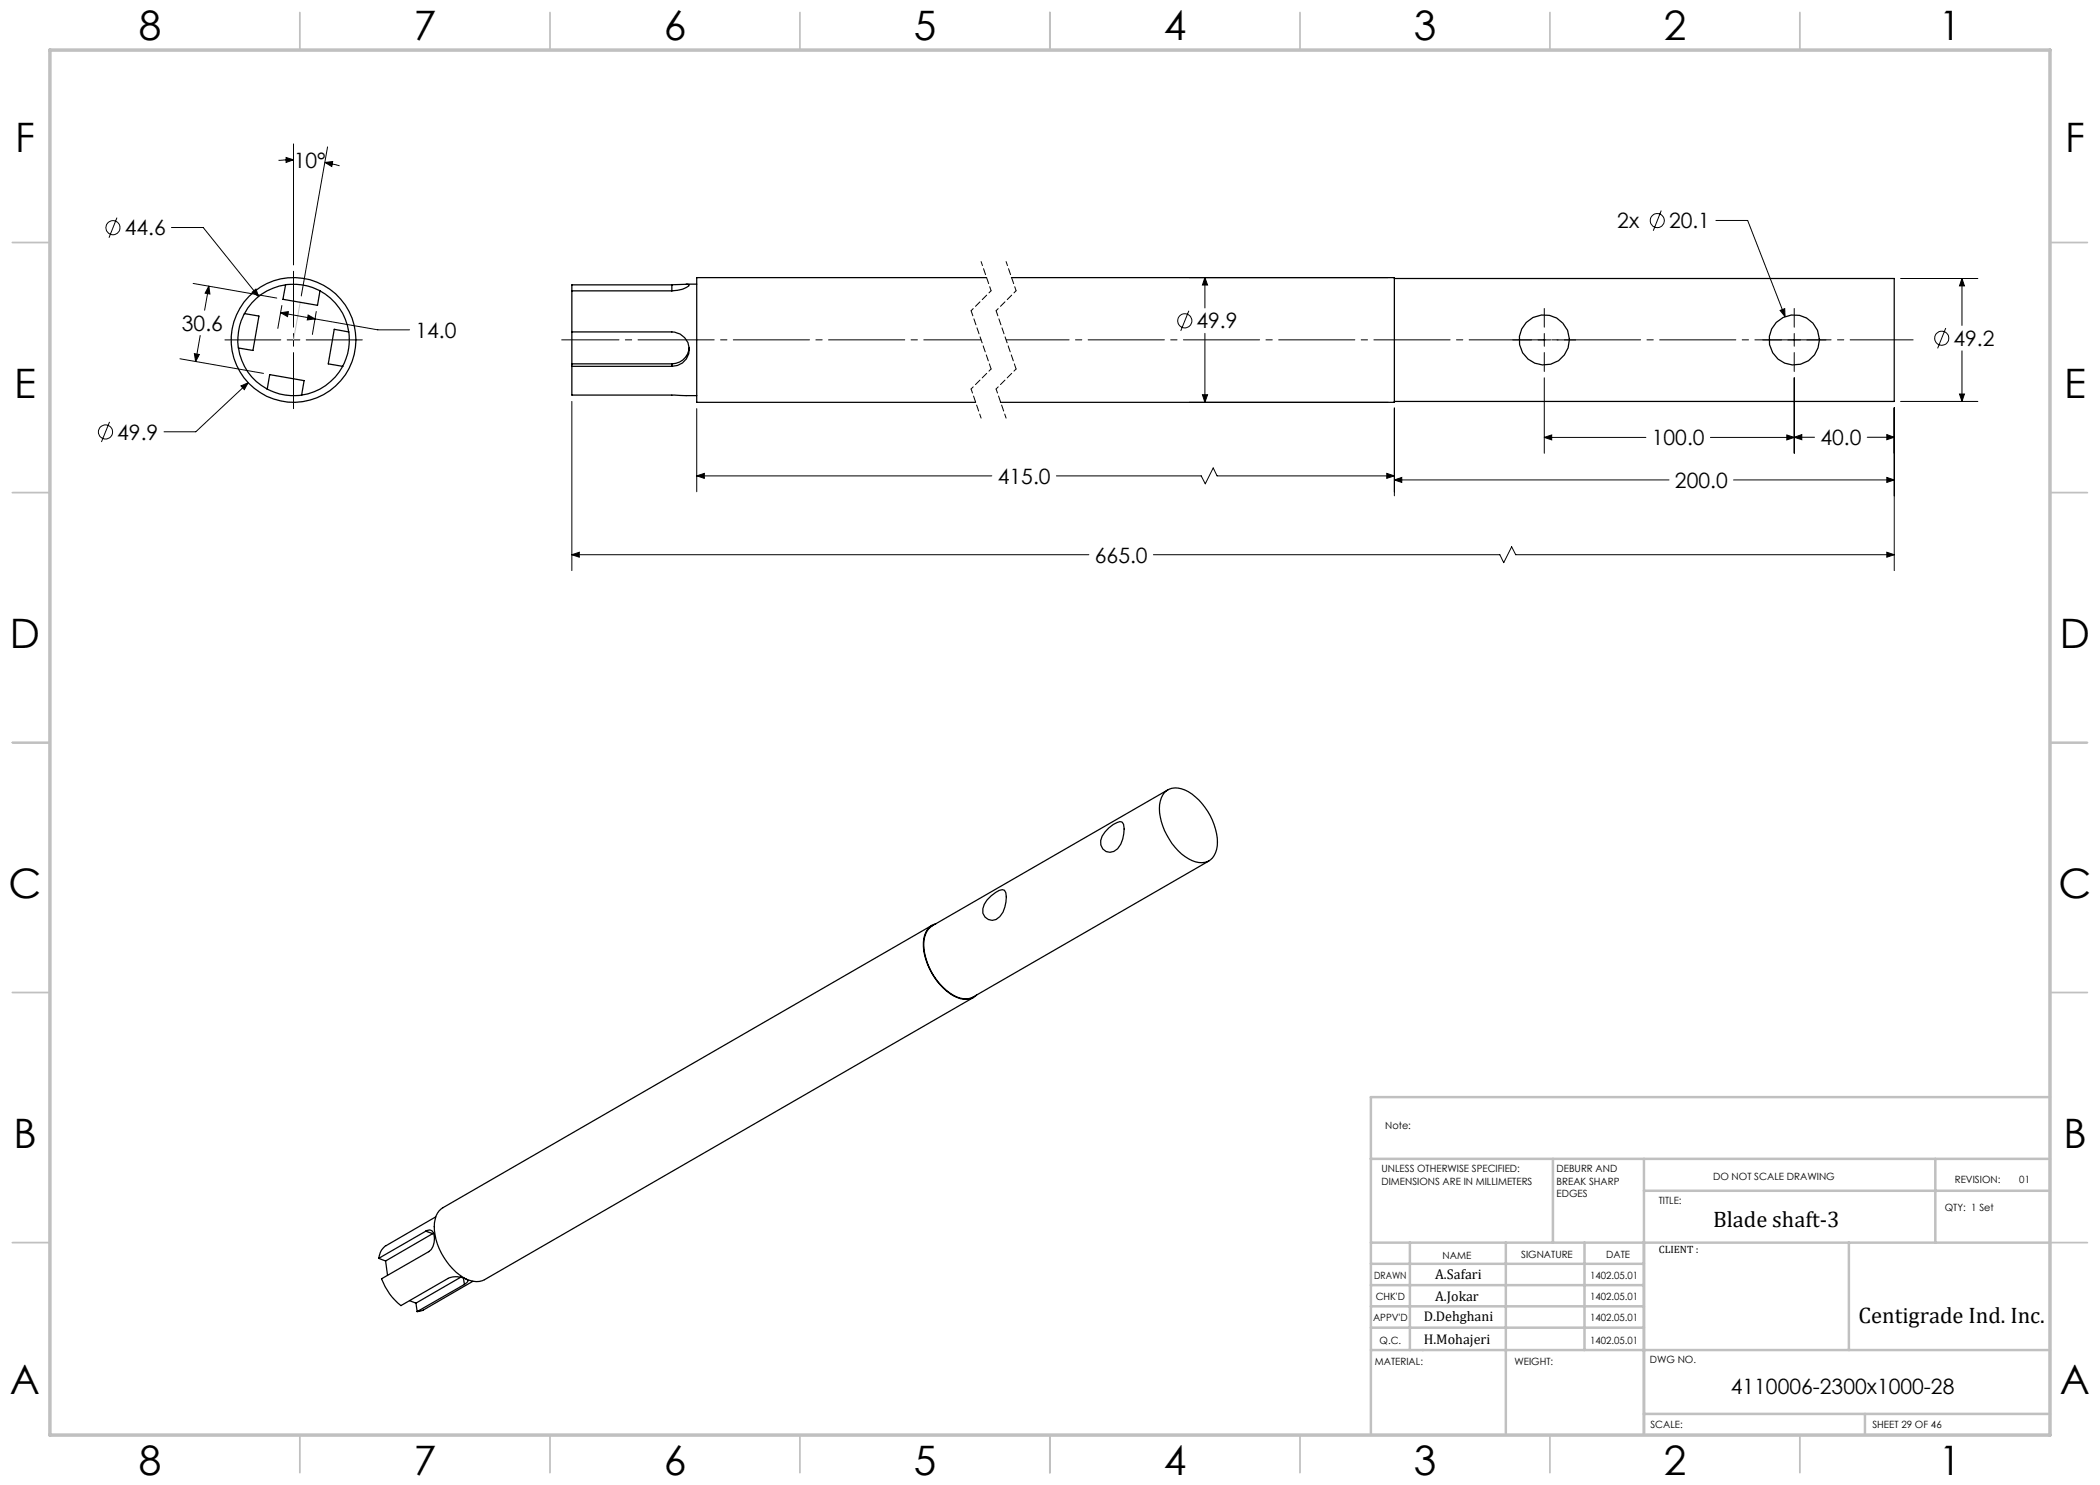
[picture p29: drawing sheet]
<svg xmlns="http://www.w3.org/2000/svg" width="420mm" height="297mm" viewBox="0 0 420 297" stroke-linecap="round" stroke-linejoin="round" font-family="sans-serif">
<defs><g id="words">
<g font-size="8.1">
<text x="27.8" y="8">8</text>
<text x="82.8" y="8">7</text>
<text x="132.8" y="8">6</text>
<text x="182.8" y="8">5</text>
<text x="232.8" y="8">4</text>
<text x="282.8" y="8">3</text>
<text x="332.8" y="8">2</text>
<text x="387.8" y="8">1</text>
<text x="3" y="30.4">F</text>
<text x="413" y="30.4">F</text>
<text x="2.8" y="79.6">E</text>
<text x="412.8" y="79.6">E</text>
<text x="2" y="129.6">D</text>
<text x="412" y="129.6">D</text>
<text x="1.7" y="179.6">C</text>
<text x="411.7" y="179.6">C</text>
<text x="2.7" y="229.6">B</text>
<text x="412.7" y="229.6">B</text>
<text x="2" y="278.9">A</text>
<text x="412" y="278.9">A</text>
<text x="27.8" y="295">8</text>
<text x="82.8" y="295">7</text>
<text x="132.8" y="295">6</text>
<text x="182.8" y="295">5</text>
<text x="232.8" y="295">4</text>
<text x="282.8" y="295">3</text>
<text x="332.8" y="295">2</text>
<text x="387.8" y="295">1</text>
</g>
<g font-size="4.5">
<text x="342.6" y="245.3">Blade shaft-3</text>
<text x="371.7" y="264.6">Centigrade Ind. Inc.</text>
</g>
<g font-size="4.2">
<text x="58.7" y="33.7">10°</text>
<text x="24.9" y="47.1">44.6</text>
<text x="323.5" y="45.7">2x</text>
<text x="333.8" y="45.7">20.1</text>
<text x="239.3" y="65.7">49.9</text>
<text x="36.4" y="66.1">30.6</text>
<text x="83.1" y="67.6">14.0</text>
<text x="390.7" y="69.2">49.2</text>
<text x="23.4" y="87.9">49.9</text>
<text x="330.4" y="89.1">100.0</text>
<text x="364.1" y="89">40.0</text>
<text x="199.6" y="96.8">415.0</text>
<text x="335" y="97.6">200.0</text>
<text x="219" y="112.5">665.0</text>
<text x="346.2" y="278.8">4110006-2300x1000-28</text>
</g>
<g font-size="2.8">
<text x="287" y="255.9">A.Safari</text>
<text x="287" y="260.1">A.Jokar</text>
<text x="284.7" y="264.2">D.Dehghani</text>
<text x="284.7" y="268.7">H.Mohajeri</text>
</g>
<text font-size="2.1" x="331.8" y="250.7">CLIENT :</text>
<g font-size="2">
<text x="277" y="225.8">Note:</text>
<text x="276.3" y="234.5">UNLESS OTHERWISE SPECIFIED:</text>
<text x="276.3" y="237">DIMENSIONS ARE IN MILLIMETERS</text>
<text x="311.3" y="234.5">DEBURR AND</text>
<text x="311.3" y="237">BREAK SHARP</text>
<text x="311.3" y="239.5">EDGES</text>
<text x="342.6" y="236">DO NOT SCALE DRAWING</text>
<text x="391" y="236.6">REVISION:</text>
<text x="403.9" y="236.6">01</text>
<text x="331.8" y="240.8">TITLE:</text>
<text x="389" y="242.2">QTY: 1 Set</text>
<text x="288.5" y="251.7">NAME</text>
<text x="304.2" y="251.7">SIGNATURE</text>
<text x="321.2" y="251.7">DATE</text>
<text x="274.8" y="255.9">DRAWN</text>
<text x="318" y="255.9">1402.05.01</text>
<text x="275.1" y="260.1">CHK'D</text>
<text x="318" y="260.1">1402.05.01</text>
<text x="274.6" y="264.2">APPV'D</text>
<text x="275.9" y="268.7">Q.C.</text>
<text x="318" y="264.2">1402.05.01</text>
<text x="318" y="268.7">1402.05.01</text>
<text x="275" y="273">MATERIAL:</text>
<text x="302.9" y="273">WEIGHT:</text>
<text x="330" y="272.5">DWG NO.</text>
<text x="330.1" y="285.6">SCALE:</text>
<text x="374.5" y="285.6">SHEET 29 OF 46</text>
</g>
</g></defs>
<g fill="none" stroke="#000" stroke-width=".2">
<path d="M57.2 31.5l1.5 .5-1.5 .5zM58.7 32l-3 .1M58.7 28.8v24.2M65 32.5l1.5-.2-.1 1zM65 32.5l2.9 .7M65.5 29.4l-5.2 29.8M23.4 43.5l-1.6 4.1M34.3 45.5h6.3l11.1 13.8M38.6 56.7l16.8 2.9M41.8 57.2l.2 1.6-1-.2zM41.8 57.2l-.9 4.9M50.4 58.5l.8-.7 .5 1.5z"/>
<path d="M58.7 54.3v11.1M237.8 55.5h39.8M241 55.5v6.1M241 55.5l.5 1.5h-1zM332.2 42.1l-1.5 4M343.2 44.1h6.3l7.5 19.2M380.1 55.7h15.5M392.4 55.7v9.4M392.4 55.7l.5 1.5h-1zM36 71.8l16.7 2.9M38.9 70.7l1 .2-.8 1.4zM40 67.1l-.9 5.2"/>
<path d="M45 68h11.2M48.2 77.2l1.4-.7-.7 1.4zM49.6 76.5l-10.4 9.9h-6.4M56.1 62.5l6.9 1.3M56.1 62.5l1.6-.2-.2 1zM56.4 61.1l-.8 4.6M57.4 68h2.6M58.7 66.7v2.5M58.7 70.5v11.2M61.2 68h11.3M61.6 63l1.4 .8-1.5 .2zM63 63.8l12.6 2.2h6.3"/>
<path d="M63.3 62.3l-.8 4.6M237.8 62.2l-1.7 4M240.5 78.9h1l-.5 1.6zM241 66.7v13.8M302.5 68h3.8M307.6 68h2.5M308.9 75.6v15.1M308.9 61.7v3.7M308.9 66.7v2.5M308.9 70.5v3.8M311.4 68h3.7M352.6 68h3.7"/>
<path d="M356 62.1l.9-.4 .1 1.6zM357.6 68h2.5M358.8 75.6v15.1M358.8 61.7v3.7M358.8 66.7v2.5M358.8 70.5v3.8M361.4 68h3.8M389.1 65.6l-1.6 4.1M391.9 78.8h1l-.5 1.5zM392.4 70.2v10.1M21.9 84.4l-1.6 4M114.4 80.3v33.8"/>
<path d="M139.3 81.7v16.7M139.3 95.2h59.1M139.3 95.2l1.6-.5v1zM211.3 95.2h28.9l.9 1.6 1.5-3.2 .8 1.6h35.5M237.8 80.5h39.8M277.4 94.7l1.5 .5-1.5 .5zM278.9 81.6v17.6M278.9 96h54.9M278.9 96l1.5-.5v1zM308.9 87.5h20.3M308.9 87.5l1.4-.5v1zM342.1 87.5h16.7"/>
<path d="M346.7 96h32.1M357.4 87l1.4 .5-1.4 .5zM358.8 87.5h4.1M358.8 87.5l1.6-.6v1zM373.5 87.5h5.3M377.4 95.5l1.4 .5-1.4 .5zM377.4 86.9l1.4 .6-1.4 .4zM378.8 81.6v32.5M380.1 80.3h15.5M114.4 110.9h103.4M114.4 110.9l1.5-.4v.9zM230.7 110.9h69.3l.7 1.6 1.6-3.1 .8 1.5h75.7"/>
<path d="M377.4 110.5l1.4 .4-1.4 .5z"/>
<circle cx="22.6" cy="45.5" r="1.4"/>
<circle cx="331.5" cy="44.1" r="1.42"/>
<circle cx="237" cy="64.2" r="1.42"/>
<circle cx="388.3" cy="67.6" r="1.41"/>
<circle cx="21.1" cy="86.4" r="1.41"/>
</g>
<path d="M112.3 68h83.9" fill="none" stroke="#000" stroke-width=".2" stroke-dasharray="15.2 1.3 1.3 1.3" stroke-dashoffset="3.8"/>
<path d="M201.2 68h181.4" fill="none" stroke="#000" stroke-width=".2" stroke-dasharray="15.2 1.3 1.3 1.3" stroke-dashoffset="2.6"/>
<path d="M196.2 52.3l2 5.8M201.2 52.3l2 5.8M194.2 77.8l2 5.8M199.2 77.8l2 5.8" fill="none" stroke="#000" stroke-width=".2" stroke-dasharray="1.3 .6" stroke-dashoffset=".4"/>
<path d="M198.2 58.1l-4 4M203.2 58.1l-4 4M198.2 73.8l-4 4M203.2 73.8l-4 4" fill="none" stroke="#000" stroke-width=".2" stroke-dasharray="1.3 .6" stroke-dashoffset=".7"/>
<path d="M194.2 62.1l4 11.7M199.2 62.1l4 11.7" fill="none" stroke="#000" stroke-width=".2" stroke-dasharray="1.3 .6" stroke-dashoffset=".2"/>
<path d="M60 60.5l-1.3 7.5" fill="none" stroke="#c0c0c0" stroke-width=".2"/>
<g fill="none" stroke="#c0c0c0" stroke-width=".35">
<path d="M60 2.5v7.5M110 2.5v7.5M160 2.5v7.5M210 2.5v7.5M260 2.5v7.5M310 2.5v7.5M360 2.5v7.5M2.5 48.5h7.5M410 48.5h7.5M2.5 98.5h7.5M410 98.5h7.5M2.5 148.5h7.5"/>
<path d="M410 148.5h7.5M2.5 198.5h7.5M410 198.5h7.5M2.5 248.5h7.5M410 248.5h7.5M60 287v7.5M110 287v7.5M160 287v7.5M210 287v7.5M260 287v7.5M310 287v7.5M360 287v7.5"/>
</g>
<g fill="none" stroke="#c0c0c0" stroke-width=".5">
<path d="M410 219.4h-135.8v67.4M274.2 231.8h135.8M310.6 231.8v16.7M328.8 231.8v55.2M328.8 238.2h81.2M387.1 231.8v16.7M274.2 248.5h135.8M274.2 257h54.6M274.2 252.8h54.6M282 248.5v21.5M301.2 248.5v38.3M316.9 248.5v21.5"/>
<path d="M369.8 248.5v21.5M274.2 265.5h54.6M274.2 261.3h54.6M274.2 270h135.8M328.8 282.8h81.2M373 282.8v4.2"/>
</g>
<path d="M10 10h400v277h-400z" fill="none" stroke="#c0c0c0" stroke-width=".7"/>
<g fill="#000">
<path d="M65 32.5l1.5-.2-.1 1zM57.2 31.5l1.5 .5-1.5 .5z"/>
<path d="M392.4 55.7l.5 1.5h-1zM391.9 78.8h1l-.5 1.5zM356 62.1l1 1.2-.1-1.6zM278.9 96l1.5-.5v1zM377.4 95.5l1.4 .5-1.4 .5zM277.4 94.7l1.5 .5-1.5 .5zM139.3 95.2l1.6-.5v1zM377.4 110.5l1.4 .4-1.4 .5zM114.4 110.9l1.5-.4v.9zM377.4 86.9l1.4 .6-1.4 .4zM358.8 87.5l1.6-.6v1zM357.4 87l1.4 .5-1.4 .5zM308.9 87.5l1.4-.5v1zM241 55.5l.5 1.5h-1zM240.5 78.9h1l-.5 1.6zM50.4 58.5l1.3 .8-.5-1.5zM61.6 63l1.4 .8-1.5 .2zM56.1 62.5l1.6-.2-.2 1zM48.2 77.2l.7 .7 .7-1.4zM41.8 57.2l.2 1.6-1-.2zM38.9 70.7l1 .2-.8 1.4z"/>
</g>
<g fill="none" stroke="#000" stroke-width=".25">
<path d="M57.1 57a10.9 10.9 0 0 0-8.2 5.7M57.1 57a11.2 11.2 0 0 1 6.9 1.2M57.1 57l-.5 2.9 6.9 1.2 .5-2.9M64 58.2a11.2 11.2 0 0 1 5.7 8.2M114.4 58.2v8.2M114.4 58.2h20M134.4 57l2.5-.1 .9 .1a3 3 0 0 1-2.3 1.1l-1.1 .1M134.4 57h-20v1.2M134.4 57v1.2M137.2 56.8h2.1M197.3 55.5h-58v25h55.8M202.3 55.5h76.6v25h-78.8"/>
<path d="M278.9 55.7h99.9v24.6h-99.9M47.7 69.6a10.9 10.9 0 0 0 5.7 8.2M48.9 62.7a11.2 11.2 0 0 0-1.2 6.9M48.9 62.7l2.9 .5-1.2 6.9-2.9-.5M53.4 77.8a11.2 11.2 0 0 0 6.9 1.2M53.4 77.8l.5-2.9 6.9 1.2-.5 2.9M68.5 73.3a11.2 11.2 0 0 1-8.2 5.7M69.7 66.4a11.2 11.2 0 0 1-1.2 6.9M69.7 66.4l-2.8-.5-1.2 6.9 2.8 .5M114.4 73.3v5.7l24.9 .1M114.4 66.4h20a3.4 3.4 0 0 1 3.4 3.4 3.4 3.4 0 0 1-3.4 3.5M114.4 73.3h20"/>
<path d="M114.4 72.8h20M114.4 66.4v6.9M134.4 72.8v.5M137.9 69.5a3.5 3.5 0 0 1-3.5 3.3M232.9 158.5a3.8 3.8 0 0 1 4.8-.1 12.5 12.5 0 0 1 5.8 10.8 3.2 3.2 0 0 1-3.8 3.3 9.7 9.7 0 0 1-6.3-5.5 9.6 9.6 0 0 1-1.1-7.4zM233.6 158l-47.2 27.2a4.6 4.6 0 0 0-1.6 4.6 12.7 12.7 0 0 0 6.4 9.6 3.7 3.7 0 0 0 3.5 0l47.1-27.2M197.4 180a5.8 5.8 0 0 1 3-2.1l.5 .1a4.6 4.6 0 0 1-.3 4.5 2.17 2.17 0 0 1-3.6 .9 2.68 2.68 0 0 1 .4-3.4zM221.8 165.6a3 3 0 0 1 2.6-1.2 4.7 4.7 0 0 1-.2 4.4 2.17 2.17 0 0 1-3.6 1 2.64 2.64 0 0 1 .4-3.4zM186.4 185.1l-97.8 56.4a4.5 4.5 0 0 0-1.7 4.7 13.1 13.1 0 0 0 6.3 9.6 4 4 0 0 0 3.7 .1l97.8-56.4M187.1 184.8a3.6 3.6 0 0 0-2.4 3.7 12.6 12.6 0 0 0 6.7 11 3.4 3.4 0 0 0 3.9-.5M75.7 251.7l1.4 .5M77.1 252.2l.4 2.9"/>
<path d="M85.2 246.2a.94 .94 0 0 1 1.4 .3 3.4 3.4 0 0 1-.8 3.8l-9.5 5.5a12 12 0 0 0 3.9 5.3l9.4-5.4a4.1 4.1 0 0 1 4 .3v.3l-.7 .6M85.2 246.2l-9.5 5.5M85.2 246.2l1.3 .5M86.5 246.7l-9.4 5.5M86.7 246.7h-.2M87.1 243.4l-10.1 5.8a3.4 3.4 0 0 0-1.3 2.5M92.1 255.4l-8.9 5.2M92.7 255.6l.2 1.3M92.9 256.9l-9.5 5.4M94.6 256.3l-9.9 5.7-1.3 .3M81.9 260.1l1.3 .5M83.2 260.6l.2 1.7"/>
<circle cx="58.7" cy="68" r="12.5"/>
<circle cx="308.9" cy="68" r="5"/>
<circle cx="358.8" cy="68" r="5"/>
</g>
<use href="#words"/>
</svg>
